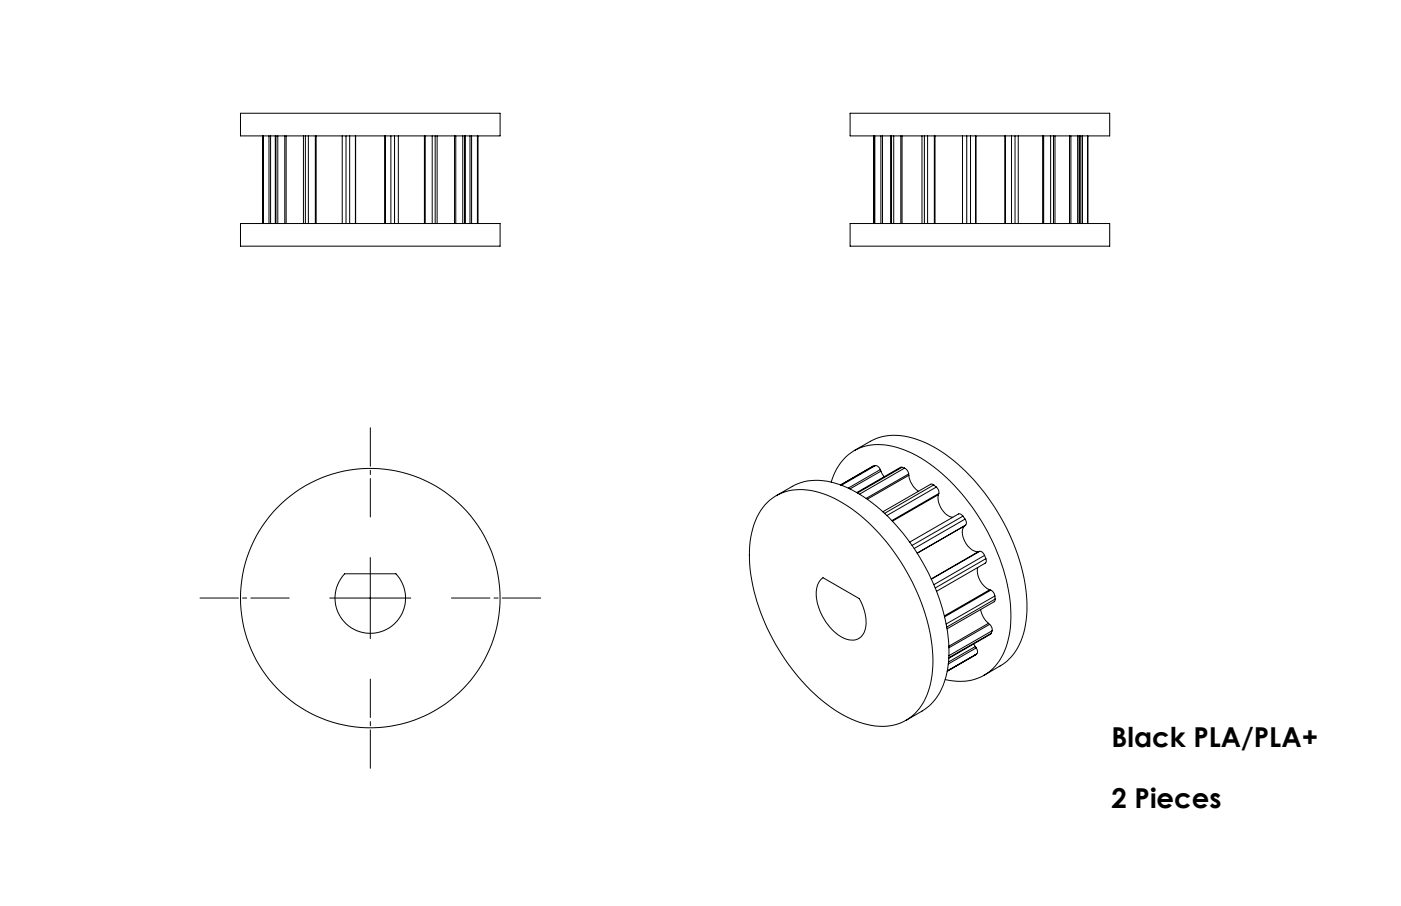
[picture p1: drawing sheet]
<svg xmlns="http://www.w3.org/2000/svg" width="432mm" height="279mm" viewBox="0 0 432 279" stroke-linecap="round" stroke-linejoin="round" font-family="sans-serif">
<defs><g id="words">
<g font-size="8.5">
<text x="342.6" y="230.3">Black PLA/PLA+</text>
<text x="342.6" y="249.2">2 Pieces</text>
</g>
</g></defs>
<path d="M114.1 159.4v-27.5M89.1 184.4h-27.5M139.1 184.4h27.5M114.1 209.4v27.5" fill="none" stroke="#000" stroke-width=".31" stroke-dasharray="15.2 1.3 1.3 1.3" stroke-dashoffset="3.4"/>
<g fill="none" stroke="#000" stroke-width=".31">
<path d="M74.1 34.9h80v7h-80zM262 34.9h80v7h-80zM81 41.9v27M81.1 41.9v27M82.9 41.9v27M83.4 41.9v27M84.8 41.9v27M85.1 41.9v27M85.6 41.9v27M87.8 41.9v27M88.2 41.9v27M93.5 41.9v27"/>
<path d="M94.1 41.9v27M95 41.9v27M97.2 41.9v27M97.4 41.9v27M105.5 41.9v27M106.6 41.9v27M107.8 41.9v27M109.5 41.9v27M109.6 41.9v27M118.6 41.9v27M118.7 41.9v27M120.5 41.9v27"/>
<path d="M121.6 41.9v27M122.8 41.9v27M130.8 41.9v27M131.1 41.9v27M133.2 41.9v27M134.1 41.9v27M134.7 41.9v27M140.1 41.9v27M140.5 41.9v27M142.6 41.9v27M143.2 41.9v27M143.4 41.9v27"/>
<path d="M144.9 41.9v27M145.3 41.9v27M147.1 41.9v27M147.2 41.9v27M269.3 41.9v27M269.6 41.9v27M271.5 41.9v27M272 41.9v27M274.5 41.9v27M274.8 41.9v27M275.4 41.9v27M277.6 41.9v27"/>
<path d="M278 41.9v27M284.2 41.9v27M284.9 41.9v27M285.9 41.9v27M288 41.9v27M288.2 41.9v27M296.7 41.9v27M298 41.9v27M299.1 41.9v27M300.7 41.9v27M309.7 41.9v27M309.8 41.9v27"/>
<path d="M311.7 41.9v27M312.8 41.9v27M313.8 41.9v27M321.3 41.9v27M321.7 41.9v27M323.8 41.9v27M324.7 41.9v27M325.2 41.9v27M329.6 41.9v27M330.1 41.9v27M332.1 41.9v27M332.6 41.9v27"/>
<path d="M332.7 41.9v27M333.1 41.9v27M333.6 41.9v27M335.2 41.9v27M74.1 68.9h80v7h-80zM262 68.9h80v7h-80zM263.3 139l5-2.9a17.5 17.5 0 0 1 15.4-.2 51.4 51.4 0 0 1 22.9 20.6 58.4 58.4 0 0 1 9.9 32.1 20.8 20.8 0 0 1-6.3 15.4l-6.9 4.2M236.5 154.9a15 15 0 0 1 14.5-3.4 41.7 41.7 0 0 1 21.3 14.5 62.3 62.3 0 0 1 15.2 37.8 22 22 0 0 1-6.3 17 16.1 16.1 0 0 1-16.2 2 48.4 48.4 0 0 1-22.1-18 60.8 60.8 0 0 1-11.9-33.6 22.2 22.2 0 0 1 5.5-16.3zM239.3 152.9l4.9-2.9a17.7 17.7 0 0 1 15.5-.2 52.6 52.6 0 0 1 23.8 22.1 56.3 56.3 0 0 1 8.9 32 19.1 19.1 0 0 1-8 15.2l-5.1 3M256.2 148.7a14.9 14.9 0 0 1 18.8-11.1 40.4 40.4 0 0 1 20.1 13.2 63.1 63.1 0 0 1 16.4 37.7 24.2 24.2 0 0 1-4.7 16.9 14.9 14.9 0 0 1-15.5 4.2M269.1 143.8l-10 5.8M269.1 143.8h-.1"/>
<path d="M269.8 143.6a1.74 1.74 0 0 1 1.5 1.2M269.8 143.6l-.7 .2M269.8 143.6l-10.5 6M271.3 144.8l.2 .5M271.3 144.8l-9.9 5.7M271.5 145.3l1 1.7M271.5 145.3l-9.5 5.5M278 144.1l.8 .3M278 144.1h-.4l-13.5 7.8M278 144.1l-13.7 7.9M278.8 144.4a2.49 2.49 0 0 1 1.3 1.8M278.8 144.4l-13.9 8"/>
<path d="M280.1 146.2v.4M280.1 146.2l-13.2 7.5M280.1 146.6a7.4 7.4 0 0 0 3 4.9M280.1 146.6l-12.8 7.4M287.8 149.5l.8 .7M287.8 149.5l-1-.2-14.7 8.5M287.8 149.5l-15.2 8.8M288.6 150.2a2.17 2.17 0 0 1 .7 2M288.6 150.2l-15.3 8.8M289.2 152.5a6.3 6.3 0 0 0 4.5 7M289.2 152.5l-14.1 8.2M289.3 152.2l-.1 .3"/>
<path d="M289.3 152.2l-14.4 8.3M296.8 159.2l.6 .9M296.8 159.2l-.6-.6-.8-.1-15 8.7M296.8 159.2l-15.7 9M106.2 177h15.8a10.9 10.9 0 0 1-.3 15.2 10.9 10.9 0 0 1-15.2 0 10.9 10.9 0 0 1-.3-15.2zM114.1 171.9v25.1M252.8 178.9l.8-.7 11.2 6.4a11.7 11.7 0 0 1 1.3 10.9 4.5 4.5 0 0 1-6.5 1.1 16.6 16.6 0 0 1-8-14.8l.4-1.3zM297.4 162.1a4.6 4.6 0 0 0 .5 5.8 4.1 4.1 0 0 0 3.7 2.2M297.4 160.1a1.5 1.5 0 0 1 .2 1.9M297.4 160.1l-15.6 9.1M297.6 162l-.2 .1M297.6 162l-14.9 8.6 14.7-8.5"/>
<path d="M301.3 175a6.6 6.6 0 0 0 3.7 6.9M301.6 170.1l-14.6 8.4M301.9 170a1.74 1.74 0 0 1 1.6 1.3M301.9 170l-.3 .1M301.9 170l-14.8 8.6M303.5 171.3l.3 1M303.5 171.3l-15.7 9M303.8 172.3l.2 .8-.3 .6-15.1 8.7M303.8 172.3l-15.5 9M101.6 184.4h25M300.1 198.6l.5 .8M300.6 199.4l.3 .4"/>
<path d="M300.6 199.4l-8.3 4.8M300.9 199.8a1.55 1.55 0 0 1 .1 1.9M300.9 199.8l-8.6 5M302.2 188a7.3 7.3 0 0 0 2.5 4.2M304.7 192.2l.3 .3M304.7 192.2l-12.2 7.1M305 192.5a2.17 2.17 0 0 1 .8 2M305 181.9l.4 .1M305 181.9l-13.9 8M305 192.5l-12.5 7.3M305.4 182a2.27 2.27 0 0 1 1.2 1.8M305.4 182l-14.3 8.2"/>
<path d="M305.5 195.3l-13.1 7.7M305.5 195.3l-13.1 7.5M305.8 194.5l-.3 .8M305.8 194.5l-13.3 7.7M306.6 183.8l.1 .9M306.6 183.8l-15 8.6M306.7 184.7l-.3 .9-14.5 8.3M306.7 184.7l-14.9 8.7M292 207l8.5-5zM301 201.7l-.5 .3M301 201.7l-9 5.2"/>
<circle cx="114.1" cy="184.4" r="40"/>
</g>
<use href="#words"/>
</svg>
